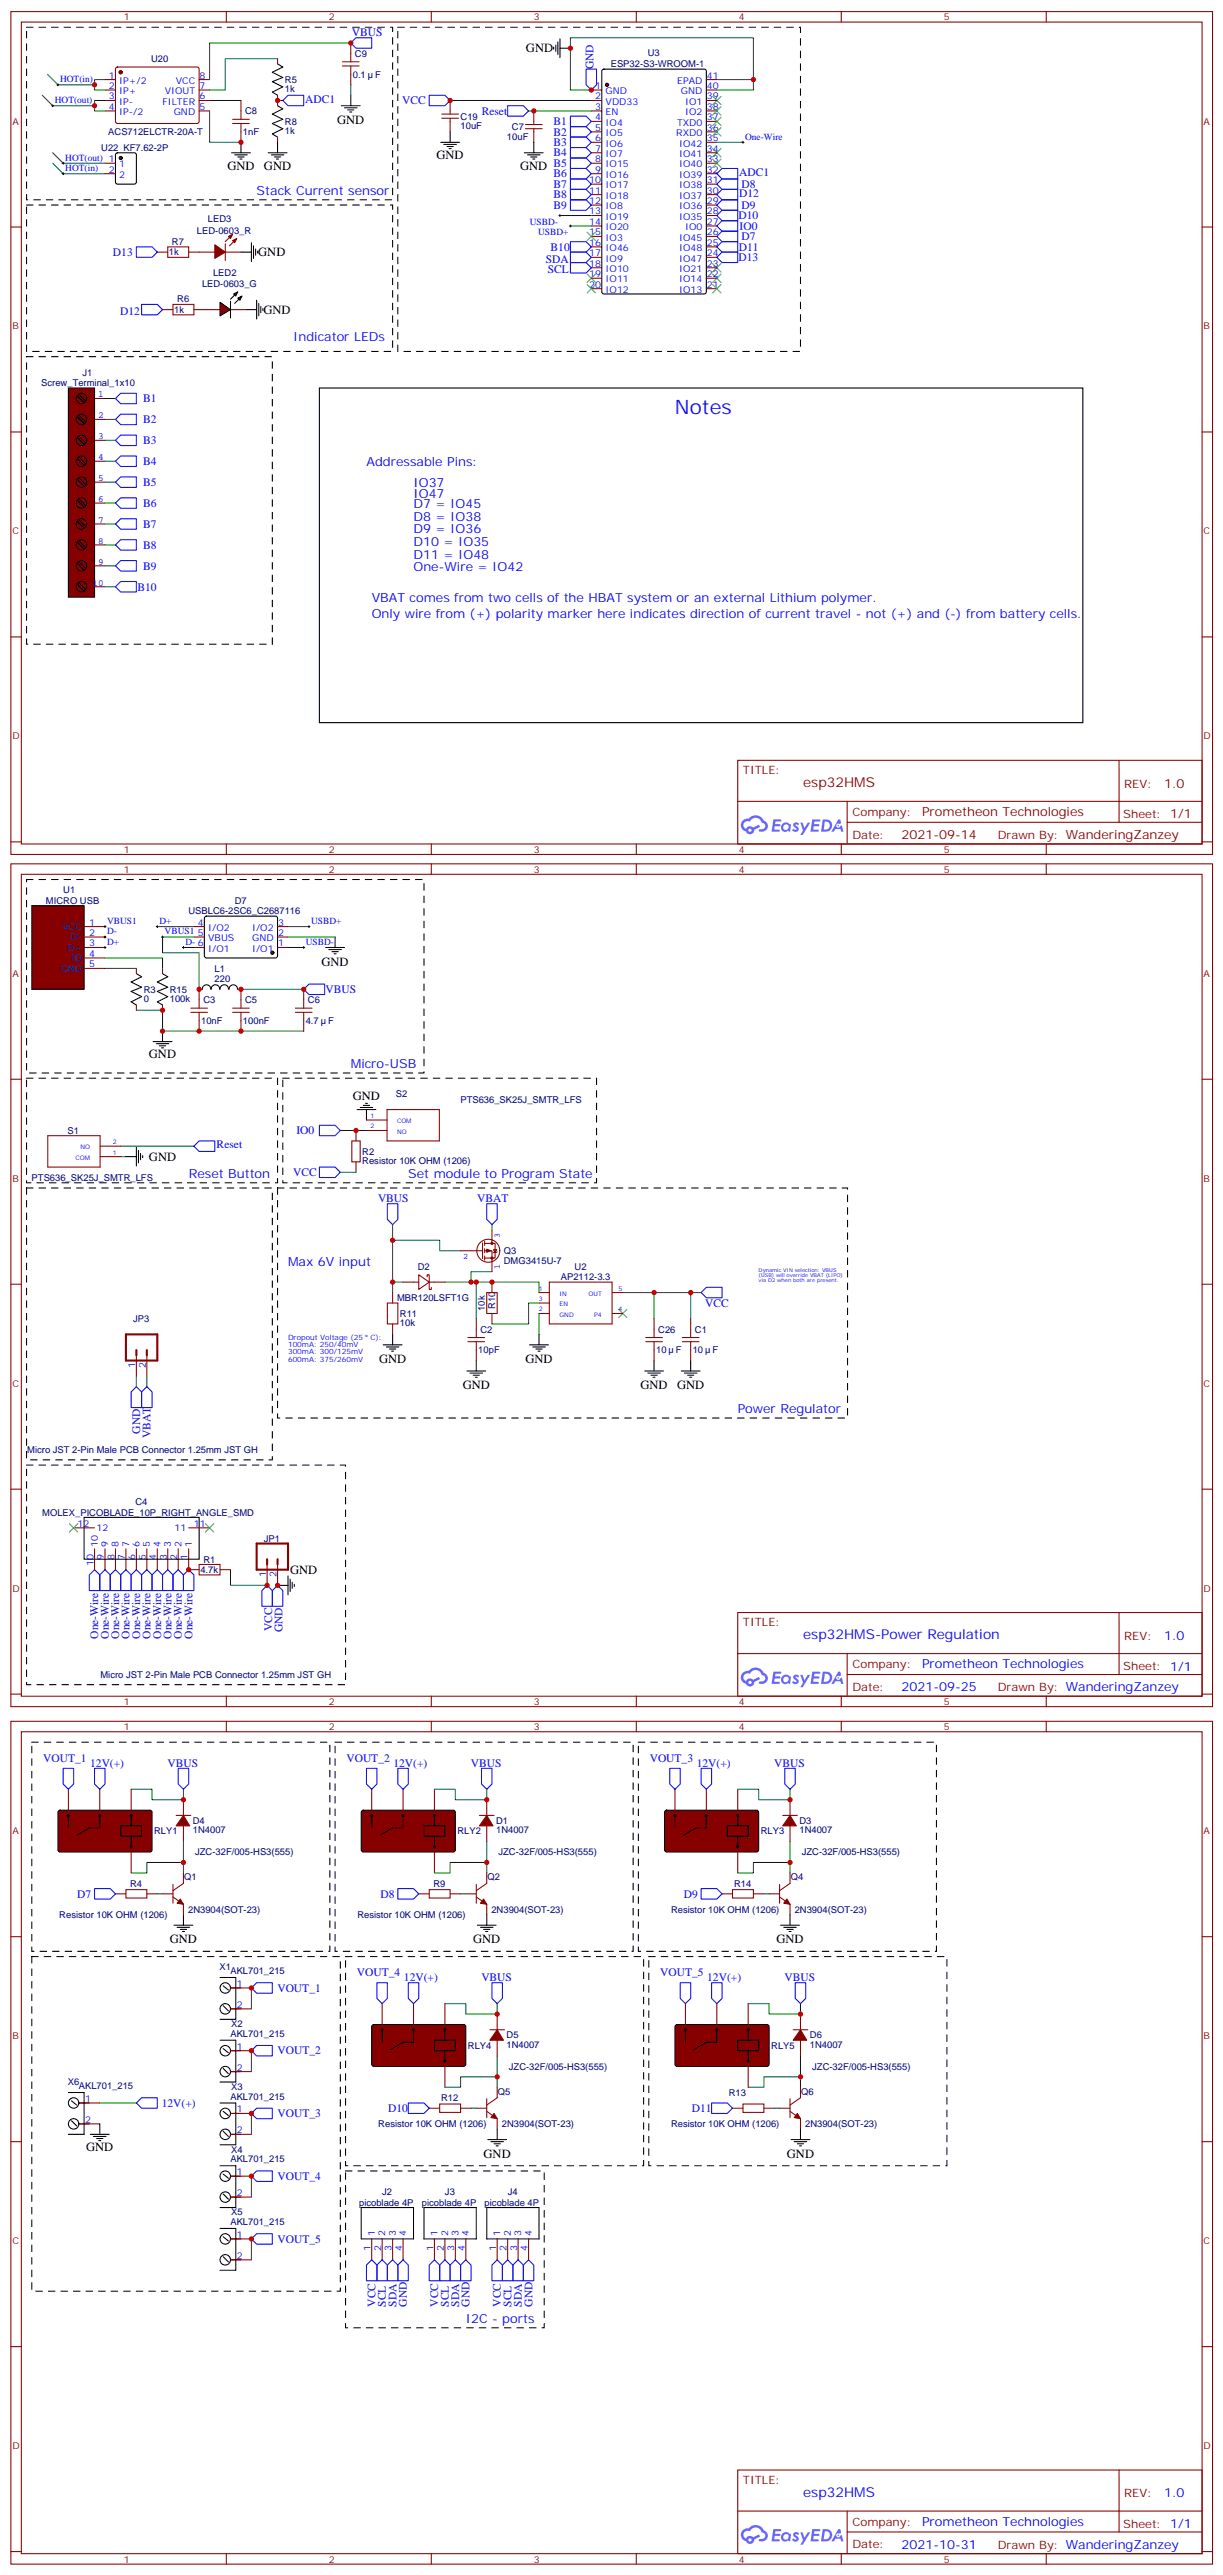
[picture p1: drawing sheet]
<svg xmlns="http://www.w3.org/2000/svg" width="413mm" height="869mm" viewBox="0 0 413 869" stroke-linecap="round" stroke-linejoin="round" font-family="sans-serif">
<defs><g id="words">
<text font-size="6.7" fill="#00f" x="227.7" y="139.7">Notes</text>
<text font-size="4.6" fill="#800" x="270.9" y="265.5">esp32HMS</text>
<g font-size="4.6" fill="#00f">
<text x="270.9" y="553">esp32HMS-Power Regulation</text>
<text x="270.9" y="842.3">esp32HMS</text>
</g>
<g font-size="4.2">
<text x="177.4" y="17.7">GND</text>
<text x="113.7" y="41.7">GND</text>
<text x="147.2" y="53.7">GND</text>
<text x="76.7" y="57.2">GND</text>
<text x="89" y="57.2">GND</text>
<text x="175.5" y="57.2">GND B5</text>
<text x="87.1" y="86.5">GND</text>
<text x="88.9" y="105.9">GND</text>
<text x="108.5" y="325.7">GND</text>
<text x="50.2" y="357">GND</text>
<text x="119" y="371.1">GND</text>
<text x="50.2" y="391.6">GND</text>
<text x="127.8" y="459.8">GND</text>
<text x="177.2" y="459.8">GND</text>
<text x="156.1" y="468.6">GND</text>
<text x="216" y="468.6">GND</text>
<text x="228.4" y="468.6">GND</text>
<text x="97.9" y="531">GND</text>
<text x="57.3" y="655.6">GND</text>
<text x="159.6" y="655.6">GND</text>
<text x="261.9" y="655.6">GND</text>
<text x="29.1" y="725.7">GND</text>
<text x="163.1" y="727.9">GND</text>
<text x="265.4" y="727.9">GND</text>
</g>
<g font-size="4.2" fill="#00f">
<text x="86.6" y="65.7">Stack Current sensor</text>
<text x="98.9" y="115">Indicator LEDs</text>
<text x="123.6" y="157.4">Addressable Pins:</text>
<text x="139.5" y="168">IO47</text>
<text x="139.5" y="164.4">IO37</text>
<text x="139.5" y="171.5">D7 = IO45</text>
<text x="139.5" y="175.7">D8 = IO38</text>
<text x="139.5" y="180">D9 = IO36</text>
<text x="139.5" y="184.2">D10 = IO35</text>
<text x="139.5" y="188.4">D11 = IO48</text>
<text x="139.5" y="192.7">One-Wire = IO42</text>
<text x="125.4" y="203.2">VBAT comes from two cells of the HBAT system or an external Lithium polymer.</text>
<text x="125.4" y="208.5">Only wire from (+) polarity marker here indicates direction of current travel - not (+) and (-) from battery cells.</text>
<text x="118.3" y="360.2">Micro-USB</text>
<text x="63.6" y="397.3">Reset Button</text>
<text x="137.7" y="397.3">Set module to Program State</text>
<text x="97.2" y="427.2">Max 6V input</text>
<text x="248.8" y="476.6">Power Regulator</text>
<text x="392.6" y="553.3">1.0</text>
<text x="311" y="562.8">Prometheon Technologies</text>
<text x="304.1" y="570.6">2021-09-25</text>
<text x="157.1" y="783.6">I2C - ports</text>
<text x="392.6" y="842.6">1.0</text>
<text x="311" y="852.1">Prometheon Technologies</text>
<text x="304.1" y="859.9">2021-10-31</text>
</g>
<g font-size="4.2" fill="#800">
<text x="392.6" y="265.8">1.0</text>
<text x="311" y="275.3">Prometheon Technologies</text>
<text x="304.1" y="283.1">2021-09-14</text>
</g>
<g font-size="3.9" fill="#00f">
<text x="118.7" y="12.3">VBUS</text>
<text x="200.2" y="23.4" transform="rotate(-90 200.2 23.4)">GND</text>
<text x="103" y="34.7">ADC1</text>
<text x="135.7" y="35.2">VCC</text>
<text x="162.5" y="38.7">Reset</text>
<text x="186.7" y="42.2">B1</text>
<text x="186.7" y="45.7">B2</text>
<text x="186.7" y="49.3">B3</text>
<text x="186.7" y="52.8">B4</text>
<text x="186.7" y="59.8">B6</text>
<text x="249.4" y="59.4">ADC1</text>
<text x="186.7" y="63.4">B7</text>
<text x="250.1" y="63.4">D8</text>
<text x="186.7" y="66.9">B8</text>
<text x="186.7" y="70.4">B9</text>
<text x="249.4" y="66.4">D12</text>
<text x="250.1" y="70.4">D9</text>
<text x="249.1" y="74">D10</text>
<text x="249.5" y="77.5">IO0</text>
<text x="250.1" y="81">D7</text>
<text x="38.1" y="86.4">D13</text>
<text x="184.2" y="88.6">SDA</text>
<text x="185.7" y="84.5">B10</text>
<text x="249.1" y="88.1">D13</text>
<text x="249.2" y="84.5">D11</text>
<text x="184.8" y="92.1">SCL</text>
<text x="40.6" y="106.2">D12</text>
<text x="48.3" y="135.8">B1</text>
<text x="48.3" y="142.8">B2</text>
<text x="48.3" y="149.8">B3</text>
<text x="48.3" y="156.9">B4</text>
<text x="48.3" y="163.9">B5</text>
<text x="48.3" y="171">B6</text>
<text x="48.3" y="178">B7</text>
<text x="48.3" y="185.1">B8</text>
<text x="48.3" y="192.2">B9</text>
<text x="46.4" y="199.2">B10</text>
<text x="109.8" y="335">VBUS</text>
<text x="100" y="382.7">IO0</text>
<text x="73.1" y="387.4">Reset</text>
<text x="98.9" y="396.8">VCC</text>
<text x="127.5" y="405.6">VBUS</text>
<text x="160.9" y="405.6">VBAT</text>
<text x="237.9" y="440.8">VCC</text>
<text x="47.3" y="483.7" transform="rotate(-90 47.3 483.7)">GND</text>
<text x="50.8" y="485.2" transform="rotate(-90 50.8 485.2)">VBAT</text>
<text x="91.8" y="550.3" transform="rotate(-90 91.8 550.3)">VCC</text>
<text x="95.3" y="550.7" transform="rotate(-90 95.3 550.7)">GND</text>
<text x="33.1" y="552.9" transform="rotate(-90 33.1 552.9)">One-Wire</text>
<text x="36.7" y="552.9" transform="rotate(-90 36.7 552.9)">One-Wire</text>
<text x="40.2" y="552.9" transform="rotate(-90 40.2 552.9)">One-Wire</text>
<text x="43.7" y="552.9" transform="rotate(-90 43.7 552.9)">One-Wire</text>
<text x="47.3" y="552.9" transform="rotate(-90 47.3 552.9)">One-Wire</text>
<text x="50.8" y="552.9" transform="rotate(-90 50.8 552.9)">One-Wire</text>
<text x="54.3" y="552.9" transform="rotate(-90 54.3 552.9)">One-Wire</text>
<text x="57.8" y="552.9" transform="rotate(-90 57.8 552.9)">One-Wire</text>
<text x="61.4" y="552.9" transform="rotate(-90 61.4 552.9)">One-Wire</text>
<text x="64.9" y="552.9" transform="rotate(-90 64.9 552.9)">One-Wire</text>
<text x="14.5" y="594.3">VOUT_1</text>
<text x="30.4" y="596.1">12V(+)</text>
<text x="56.5" y="596.1">VBUS</text>
<text x="116.9" y="594.3">VOUT_2</text>
<text x="132.7" y="596.1">12V(+)</text>
<text x="158.8" y="596.1">VBUS</text>
<text x="219.2" y="594.3">VOUT_3</text>
<text x="235" y="596.1">12V(+)</text>
<text x="261.1" y="596.1">VBUS</text>
<text x="26.1" y="640.2">D7</text>
<text x="128.4" y="640.2">D8</text>
<text x="230.7" y="640.2">D9</text>
<text x="93.6" y="672">VOUT_1</text>
<text x="120.4" y="666.7">VOUT_4</text>
<text x="136.2" y="668.4">12V(+)</text>
<text x="162.4" y="668.4">VBUS</text>
<text x="222.7" y="666.7">VOUT_5</text>
<text x="238.6" y="668.4">12V(+)</text>
<text x="264.7" y="668.4">VBUS</text>
<text x="93.6" y="693.1">VOUT_2</text>
<text x="54.6" y="710.8">12V(+)</text>
<text x="131" y="712.5">D10</text>
<text x="233.3" y="712.5">D11</text>
<text x="93.6" y="714.2">VOUT_3</text>
<text x="93.6" y="735.4">VOUT_4</text>
<text x="93.6" y="756.6">VOUT_5</text>
<text x="126.7" y="778.2" transform="rotate(-90 126.7 778.2)">VCC</text>
<text x="130.2" y="778.2" transform="rotate(-90 130.2 778.2)">SCL</text>
<text x="133.7" y="778.2" transform="rotate(-90 133.7 778.2)">SDA</text>
<text x="137.2" y="778.2" transform="rotate(-90 137.2 778.2)">GND</text>
<text x="147.8" y="778.2" transform="rotate(-90 147.8 778.2)">VCC</text>
<text x="151.3" y="778.2" transform="rotate(-90 151.3 778.2)">SCL</text>
<text x="154.9" y="778.2" transform="rotate(-90 154.9 778.2)">SDA</text>
<text x="158.4" y="778.2" transform="rotate(-90 158.4 778.2)">GND</text>
<text x="169" y="778.2" transform="rotate(-90 169 778.2)">VCC</text>
<text x="172.5" y="778.2" transform="rotate(-90 172.5 778.2)">SCL</text>
<text x="176" y="778.2" transform="rotate(-90 176 778.2)">SDA</text>
<text x="179.6" y="778.2" transform="rotate(-90 179.6 778.2)">GND</text>
</g>
<g font-size="3.9" fill="#800">
<text x="250.6" y="261.1">TITLE:</text>
<text x="379.2" y="265.8">REV:</text>
<text x="287.5" y="275.3">Company:</text>
<text x="378.9" y="275.9">Sheet: 1/1</text>
<text x="287.5" y="283">Date:</text>
<text x="336.6" y="283.1">Drawn By: WanderingZanzey</text>
<text x="250.6" y="548.6">TITLE:</text>
<text x="379.2" y="553.3">REV:</text>
<text x="287.5" y="562.8">Company:</text>
<text x="378.9" y="563.4">Sheet: 1/1</text>
<text x="287.5" y="570.5">Date:</text>
<text x="336.6" y="570.6">Drawn By: WanderingZanzey</text>
<text x="250.6" y="837.9">TITLE:</text>
<text x="379.2" y="842.6">REV:</text>
<text x="287.5" y="852.1">Company:</text>
<text x="378.9" y="852.7">Sheet: 1/1</text>
<text x="287.5" y="859.8">Date:</text>
<text x="336.6" y="859.8">Drawn By: WanderingZanzey</text>
</g>
<g font-size="3.2" fill="#800">
<text x="41.8" y="6.9">1</text>
<text x="110.9" y="6.9">2</text>
<text x="180.1" y="6.9">3</text>
<text x="249.2" y="6.9">4</text>
<text x="318.3" y="6.9">5</text>
<text x="4.2" y="42">A</text>
<text x="406" y="42">A</text>
<text x="4.2" y="111.2">B</text>
<text x="406" y="111.2">B</text>
<text x="4.2" y="180.3">C</text>
<text x="406" y="180.3">C</text>
<text x="4.2" y="249.4">D</text>
<text x="406" y="249.4">D</text>
<text x="41.8" y="287.7">1</text>
<text x="110.9" y="287.7">2</text>
<text x="180.1" y="287.7">3</text>
<text x="249.2" y="287.7">4</text>
<text x="318.3" y="287.7">5</text>
<text x="41.8" y="294.4">1</text>
<text x="110.9" y="294.4">2</text>
<text x="180.1" y="294.4">3</text>
<text x="249.2" y="294.4">4</text>
<text x="318.3" y="294.4">5</text>
<text x="4.2" y="329.5">A</text>
<text x="406" y="329.5">A</text>
<text x="4.2" y="398.7">B</text>
<text x="406" y="398.7">B</text>
<text x="4.2" y="467.8">C</text>
<text x="406" y="467.8">C</text>
<text x="4.2" y="537">D</text>
<text x="406" y="537">D</text>
<text x="41.8" y="575.2">1</text>
<text x="110.9" y="575.2">2</text>
<text x="180.1" y="575.2">3</text>
<text x="249.2" y="575.2">4</text>
<text x="318.3" y="575.2">5</text>
<text x="41.8" y="583.7">1</text>
<text x="110.9" y="583.7">2</text>
<text x="180.1" y="583.7">3</text>
<text x="249.2" y="583.7">4</text>
<text x="318.3" y="583.7">5</text>
<text x="4.2" y="618.8">A</text>
<text x="406" y="618.8">A</text>
<text x="4.2" y="688">B</text>
<text x="406" y="688">B</text>
<text x="4.2" y="757.1">C</text>
<text x="406" y="757.1">C</text>
<text x="4.2" y="826.2">D</text>
<text x="406" y="826.2">D</text>
<text x="41.8" y="864.5">1</text>
<text x="110.9" y="864.5">2</text>
<text x="180.1" y="864.5">3</text>
<text x="249.2" y="864.5">4</text>
<text x="318.3" y="864.5">5</text>
</g>
<g font-size="3.2" fill="#000080">
<text x="51" y="21">U20</text>
<text x="119.7" y="19.2">C9</text>
<text x="206" y="22.7">ESP32-S3-WROOM-1</text>
<text x="218.5" y="19.1">U3</text>
<text x="96.1" y="28">R5</text>
<text x="119" y="26.2">0.1</text>
<text x="126.6" y="26.2">F</text>
<text x="96.1" y="31.1">1k</text>
<text x="82.7" y="38.6">C8</text>
<text x="155.4" y="40.4">C19</text>
<text x="36.5" y="45.7">ACS712ELCTR-20A-T</text>
<text x="82" y="45.6">1nF</text>
<text x="96.1" y="45.3">1k</text>
<text x="96.1" y="42.1">R8</text>
<text x="155.4" y="43.4">10uF</text>
<text x="171" y="47.4">10uF</text>
<text x="172.7" y="43.9">C7</text>
<text x="34.2" y="50.9">U22 KF7.62-2P</text>
<text x="70.1" y="74.8">LED3</text>
<text x="58" y="82.6">R7</text>
<text x="66.4" y="79.1">LED-0603_R</text>
<text x="57" y="86.2">1k</text>
<text x="71.9" y="93.2">LED2</text>
<text x="68.1" y="96.8">LED-0603_G</text>
<text x="58.8" y="105.6">1k</text>
<text x="59.8" y="102">R6</text>
<text x="13.9" y="130.3">Screw_Terminal_1x10</text>
<text x="27.9" y="126.7">J1</text>
<text x="15.5" y="304.9">MICRO USB</text>
<text x="21.3" y="301.3">U1</text>
<text x="79.2" y="304.9">D7</text>
<text x="63.6" y="308.5">USBLC6-2SC6_C2687116</text>
<text x="72.4" y="328">L1</text>
<text x="48.5" y="334.9">R3</text>
<text x="57.3" y="334.9">R15</text>
<text x="72.4" y="331.2">220</text>
<text x="48.5" y="338.1">0</text>
<text x="57.3" y="338.1">100k</text>
<text x="68.6" y="338.4">C3</text>
<text x="82.7" y="338.4">C5</text>
<text x="103.9" y="338.4">C6</text>
<text x="67.9" y="345.5">10nF</text>
<text x="82" y="345.5">100nF</text>
<text x="103.1" y="345.5">4.7</text>
<text x="110.7" y="345.5">F</text>
<text x="133.5" y="370">S2</text>
<text x="155.3" y="372">PTS636_SK25J_SMTR_LFS</text>
<text x="22.8" y="382.5">S1</text>
<text x="122.2" y="389.6">R2</text>
<text x="122.2" y="392.8">Resistor 10K OHM (1206)</text>
<text x="10.7" y="398.3">PTS636_SK25J_SMTR_LFS</text>
<text x="170" y="423.1">Q3</text>
<text x="140.9" y="428.4">D2</text>
<text x="170" y="426.3">DMG3415U-7</text>
<text x="189.2" y="431.9">AP2112-3.3</text>
<text x="193.8" y="428.3">U2</text>
<text x="133.9" y="439">MBR120LSFT1G</text>
<text x="163.5" y="442.3" transform="rotate(-90 163.5 442.3)">10k</text>
<text x="167.1" y="441.7" transform="rotate(-90 167.1 441.7)">R10</text>
<text x="44.9" y="445.9">JP3</text>
<text x="134.9" y="447.4">10k</text>
<text x="134.9" y="444.3">R11</text>
<text x="162.1" y="449.5">C2</text>
<text x="222" y="449.5">C26</text>
<text x="234.4" y="449.5">C1</text>
<text x="161.3" y="456.6">10pF</text>
<text x="221.3" y="456.6">10</text>
<text x="228" y="456.6">F</text>
<text x="233.7" y="456.6">10</text>
<text x="240.4" y="456.6">F</text>
<text x="9.2" y="490.1">Micro JST 2-Pin Male PCB Connector 1.25mm JST GH</text>
<text x="45.7" y="507.8">C4</text>
<text x="14.2" y="511.3">MOLEX_PICOBLADE_10P_RIGHT_ANGLE_SMD</text>
<text x="89" y="520.1">JP1</text>
<text x="68.6" y="527.1">R1</text>
<text x="67.6" y="530.7">4.7k</text>
<text x="33.9" y="566">Micro JST 2-Pin Male PCB Connector 1.25mm JST GH</text>
<text x="65.1" y="615.4">D4</text>
<text x="167.4" y="615.4">D1</text>
<text x="269.7" y="615.4">D3</text>
<text x="52" y="618.9">RLY1</text>
<text x="65.1" y="618.5">1N4007</text>
<text x="154.3" y="618.9">RLY2</text>
<text x="167.4" y="618.5">1N4007</text>
<text x="256.6" y="618.9">RLY3</text>
<text x="269.7" y="618.5">1N4007</text>
<text x="65.8" y="625.9">JZC-32F/005-HS3(555)</text>
<text x="168.1" y="625.9">JZC-32F/005-HS3(555)</text>
<text x="270.5" y="625.9">JZC-32F/005-HS3(555)</text>
<text x="62.1" y="634.4">Q1</text>
<text x="164.5" y="634.4">Q2</text>
<text x="266.8" y="634.4">Q4</text>
<text x="43.9" y="636.6">R4</text>
<text x="146.2" y="636.6">R9</text>
<text x="247.6" y="636.6">R14</text>
<text x="20" y="647.2">Resistor 10K OHM (1206)</text>
<text x="63.5" y="645.4">2N3904(SOT-23)</text>
<text x="120.6" y="647.2">Resistor 10K OHM (1206)</text>
<text x="165.8" y="645.4">2N3904(SOT-23)</text>
<text x="226.4" y="645.4">Resistor 10K OHM (1206)</text>
<text x="268.1" y="645.4">2N3904(SOT-23)</text>
<text x="74" y="664.7">X1</text>
<text x="77.7" y="666">AKL701_215</text>
<text x="78" y="683.9">X2</text>
<text x="77.7" y="687.1">AKL701_215</text>
<text x="170.9" y="687.7">D5</text>
<text x="273.2" y="687.7">D6</text>
<text x="157.8" y="691.2">RLY4</text>
<text x="170.9" y="690.8">1N4007</text>
<text x="260.1" y="691.2">RLY5</text>
<text x="273.2" y="690.8">1N4007</text>
<text x="171.7" y="698.3">JZC-32F/005-HS3(555)</text>
<text x="274" y="698.3">JZC-32F/005-HS3(555)</text>
<text x="22.9" y="703.5">X6</text>
<text x="26.6" y="704.8">AKL701_215</text>
<text x="78" y="705.1">X3</text>
<text x="168" y="706.7">Q5</text>
<text x="245.8" y="707.1">R13</text>
<text x="270.3" y="706.7">Q6</text>
<text x="77.7" y="708.3">AKL701_215</text>
<text x="148.8" y="708.9">R12</text>
<text x="127.6" y="717.7">Resistor 10K OHM (1206)</text>
<text x="169.3" y="717.7">2N3904(SOT-23)</text>
<text x="226.4" y="717.7">Resistor 10K OHM (1206)</text>
<text x="271.6" y="717.7">2N3904(SOT-23)</text>
<text x="77.7" y="729.5">AKL701_215</text>
<text x="78" y="726.3">X4</text>
<text x="128.9" y="740.6">J2</text>
<text x="150.1" y="740.6">J3</text>
<text x="171.3" y="740.6">J4</text>
<text x="78" y="747.4">X5</text>
<text x="121.2" y="744.1">picoblade 4P</text>
<text x="142.3" y="744.1">picoblade 4P</text>
<text x="163.5" y="744.1">picoblade 4P</text>
<text x="77.7" y="750.6">AKL701_215</text>
</g>
<g font-size="3.2" fill="#00f">
<text x="20.2" y="27.7">HOT(in)</text>
<text x="36.8" y="26.5">1</text>
<text x="40.3" y="28.3">IP+/2</text>
<text x="59.3" y="28.3">VCC</text>
<text x="67.3" y="26.5">8</text>
<text x="228.4" y="28.3">EPAD</text>
<text x="238.4" y="26.5">41</text>
<text x="18.5" y="34.8">HOT(out)</text>
<text x="36.8" y="30">2</text>
<text x="36.8" y="33.5">3</text>
<text x="40.3" y="31.8">IP+</text>
<text x="40.3" y="35.3">IP-</text>
<text x="54.8" y="35.3">FILTER</text>
<text x="55.6" y="31.8">VIOUT</text>
<text x="67.3" y="33.5">6</text>
<text x="67.3" y="30">7</text>
<text x="200.8" y="30">1</text>
<text x="200.8" y="33.5">2</text>
<text x="204.3" y="31.8">GND</text>
<text x="204.3" y="35.3">VDD33</text>
<text x="229.7" y="31.8">GND</text>
<text x="231.1" y="35.3">IO1</text>
<text x="238.4" y="30">40</text>
<text x="238.4" y="33.5">39</text>
<text x="36.8" y="37.1">4</text>
<text x="40.3" y="38.8">IP-/2</text>
<text x="58.6" y="38.8">GND</text>
<text x="67.3" y="37.1">5</text>
<text x="200.8" y="37.1">3</text>
<text x="200.8" y="40.6">4</text>
<text x="204.3" y="38.8">EN</text>
<text x="231.1" y="38.8">IO2</text>
<text x="238.4" y="40.6">37</text>
<text x="238.4" y="37.1">38</text>
<text x="200.8" y="44.1">5</text>
<text x="200.8" y="47.7">6</text>
<text x="204.3" y="42.4">IO4</text>
<text x="204.3" y="45.9">IO5</text>
<text x="228.1" y="45.9">RXD0</text>
<text x="228.4" y="42.4">TXD0</text>
<text x="238.4" y="47.7">35</text>
<text x="238.4" y="44.1">36</text>
<text x="251.3" y="47.1">One-Wire</text>
<text x="200.8" y="51.2">7</text>
<text x="204.3" y="49.4">IO6</text>
<text x="204.3" y="53">IO7</text>
<text x="229.1" y="53">IO41</text>
<text x="229.1" y="49.4">IO42</text>
<text x="238.4" y="51.2">34</text>
<text x="22" y="54.2">HOT(out) 1</text>
<text x="22" y="57.7">HOT(in)</text>
<text x="36.8" y="58.2">2</text>
<text x="40.3" y="56.5">1</text>
<text x="200.8" y="54.7">8</text>
<text x="200.8" y="58.2">9</text>
<text x="204.3" y="56.5">IO15</text>
<text x="229.1" y="56.5">IO40</text>
<text x="238.4" y="58.2">32</text>
<text x="238.4" y="54.7">33</text>
<text x="40.3" y="60">2</text>
<text x="198.8" y="61.8">10</text>
<text x="198.8" y="65.3">11</text>
<text x="204.3" y="60">IO16</text>
<text x="204.3" y="63.5">IO17</text>
<text x="229.1" y="63.5">IO38</text>
<text x="229.1" y="60">IO39</text>
<text x="238.4" y="65.3">30</text>
<text x="238.4" y="61.8">31</text>
<text x="198.8" y="68.8">12</text>
<text x="204.3" y="67.1">IO18</text>
<text x="204.3" y="70.6">IO8</text>
<text x="229.1" y="70.6">IO36</text>
<text x="229.1" y="67.1">IO37</text>
<text x="238.4" y="68.8">29</text>
<text x="178.7" y="75.8">USBD-</text>
<text x="198.8" y="72.4">13</text>
<text x="198.8" y="75.9">14</text>
<text x="204.3" y="74.1">IO19</text>
<text x="204.3" y="77.6">IO20</text>
<text x="229.1" y="74.1">IO35</text>
<text x="231.1" y="77.6">IO0</text>
<text x="238.4" y="75.9">27</text>
<text x="238.4" y="72.4">28</text>
<text x="181.5" y="79.3">USBD+</text>
<text x="198.8" y="82.9">16</text>
<text x="198.8" y="79.4">15</text>
<text x="204.3" y="81.2">IO3</text>
<text x="229.1" y="81.2">IO45</text>
<text x="238.4" y="82.9">25</text>
<text x="238.4" y="79.4">26</text>
<text x="198.8" y="86.5">17</text>
<text x="198.8" y="90">18</text>
<text x="204.3" y="84.7">IO46</text>
<text x="204.3" y="88.2">IO9</text>
<text x="229.1" y="88.2">IO47</text>
<text x="229.1" y="84.7">IO48</text>
<text x="238.4" y="90">23</text>
<text x="238.4" y="86.5">24</text>
<text x="198.8" y="93.5">19</text>
<text x="204.3" y="91.8">IO10</text>
<text x="204.3" y="95.3">IO11</text>
<text x="229.1" y="95.3">IO14</text>
<text x="229.1" y="91.8">IO21</text>
<text x="238.4" y="93.5">22</text>
<text x="198.8" y="97">20</text>
<text x="204.3" y="98.8">IO12</text>
<text x="229.1" y="98.8">IO13</text>
<text x="238.4" y="97">21</text>
<text x="33.2" y="134.1">1</text>
<text x="33.2" y="141.1">2</text>
<text x="33.2" y="148.2">3</text>
<text x="33.2" y="155.3">4</text>
<text x="33.2" y="162.3">5</text>
<text x="33.2" y="169.4">6</text>
<text x="33.2" y="176.4">7</text>
<text x="33.2" y="183.5">8</text>
<text x="33.2" y="190.5">9</text>
<text x="31.3" y="197.6">10</text>
<text x="36.1" y="311.7">VBUS1</text>
<text x="53.8" y="311.7">D+</text>
<text x="104.9" y="311.7">USBD+</text>
<text x="21.1" y="313.7">VCC</text>
<text x="23.8" y="317.2">D-</text>
<text x="30.1" y="312.2">1</text>
<text x="30.1" y="315.8">2</text>
<text x="36.1" y="315.2">D-</text>
<text x="55.5" y="315.2">VBUS1</text>
<text x="66.7" y="312.2">4</text>
<text x="66.7" y="315.8">5</text>
<text x="70.2" y="314">I/O2</text>
<text x="70.2" y="317.5">VBUS</text>
<text x="85" y="314">I/O2</text>
<text x="85" y="317.5">GND</text>
<text x="93.8" y="315.8">2</text>
<text x="93.8" y="312.2">3</text>
<text x="22.6" y="320.7">D+</text>
<text x="30.1" y="319.3">3</text>
<text x="30.1" y="322.8">4</text>
<text x="36.1" y="318.8">D+</text>
<text x="62.6" y="318.8">D- 6</text>
<text x="70.2" y="321.1">I/O1</text>
<text x="85" y="321.1">I/O1</text>
<text x="93.8" y="319.3">1</text>
<text x="103.2" y="318.8">USBD-</text>
<text x="20.4" y="327.8">GND</text>
<text x="23.9" y="324.2">ID</text>
<text x="30.1" y="326.4">5</text>
<text x="45.6" y="461.4" transform="rotate(-90 45.6 461.4)">1</text>
<text x="49.2" y="461.4" transform="rotate(-90 49.2 461.4)">2</text>
<text x="26.1" y="515.1">12</text>
<text x="65.4" y="515.1">11</text>
<text x="32.6" y="516.5">12</text>
<text x="32.9" y="521.8" transform="rotate(-90 32.9 521.8)">10</text>
<text x="36.5" y="521.8" transform="rotate(-90 36.5 521.8)">9</text>
<text x="40" y="521.8" transform="rotate(-90 40 521.8)">8</text>
<text x="43.5" y="521.8" transform="rotate(-90 43.5 521.8)">7</text>
<text x="47.1" y="521.8" transform="rotate(-90 47.1 521.8)">6</text>
<text x="50.6" y="521.8" transform="rotate(-90 50.6 521.8)">5</text>
<text x="54.1" y="521.8" transform="rotate(-90 54.1 521.8)">4</text>
<text x="57.6" y="521.8" transform="rotate(-90 57.6 521.8)">3</text>
<text x="58.9" y="516.5">11</text>
<text x="61.2" y="521.8" transform="rotate(-90 61.2 521.8)">2</text>
<text x="64.7" y="521.8" transform="rotate(-90 64.7 521.8)">1</text>
<text x="35.1" y="526.3" transform="rotate(-90 35.1 526.3)">9</text>
<text x="38.6" y="526.3" transform="rotate(-90 38.6 526.3)">8</text>
<text x="42.1" y="526.3" transform="rotate(-90 42.1 526.3)">7</text>
<text x="45.6" y="526.3" transform="rotate(-90 45.6 526.3)">6</text>
<text x="49.2" y="526.3" transform="rotate(-90 49.2 526.3)">5</text>
<text x="52.7" y="526.3" transform="rotate(-90 52.7 526.3)">4</text>
<text x="56.2" y="526.3" transform="rotate(-90 56.2 526.3)">3</text>
<text x="59.8" y="526.3" transform="rotate(-90 59.8 526.3)">2</text>
<text x="63.3" y="526.3" transform="rotate(-90 63.3 526.3)">1</text>
<text x="31.5" y="528.3" transform="rotate(-90 31.5 528.3)">10</text>
<text x="89.7" y="531.9" transform="rotate(-90 89.7 531.9)">1</text>
<text x="93.3" y="531.9" transform="rotate(-90 93.3 531.9)">2</text>
<text x="79.9" y="670.3">1</text>
<text x="79.9" y="677.4">2</text>
<text x="79.9" y="691.5">1</text>
<text x="79.9" y="698.5">2</text>
<text x="28.7" y="709.1">1</text>
<text x="79.9" y="712.6">1</text>
<text x="28.7" y="716.2">2</text>
<text x="79.9" y="719.7">2</text>
<text x="79.9" y="733.8">1</text>
<text x="79.9" y="740.9">2</text>
<text x="79.9" y="755">1</text>
<text x="126.4" y="754.3" transform="rotate(-90 126.4 754.3)">1</text>
<text x="130" y="754.3" transform="rotate(-90 130 754.3)">2</text>
<text x="133.5" y="754.3" transform="rotate(-90 133.5 754.3)">3</text>
<text x="137" y="754.3" transform="rotate(-90 137 754.3)">4</text>
<text x="147.6" y="754.3" transform="rotate(-90 147.6 754.3)">1</text>
<text x="151.1" y="754.3" transform="rotate(-90 151.1 754.3)">2</text>
<text x="154.7" y="754.3" transform="rotate(-90 154.7 754.3)">3</text>
<text x="158.2" y="754.3" transform="rotate(-90 158.2 754.3)">4</text>
<text x="168.8" y="754.3" transform="rotate(-90 168.8 754.3)">1</text>
<text x="172.3" y="754.3" transform="rotate(-90 172.3 754.3)">2</text>
<text x="175.8" y="754.3" transform="rotate(-90 175.8 754.3)">3</text>
<text x="179.4" y="754.3" transform="rotate(-90 179.4 754.3)">4</text>
<text x="125" y="759.5" transform="rotate(-90 125 759.5)">1</text>
<text x="128.6" y="759.5" transform="rotate(-90 128.6 759.5)">2</text>
<text x="132.1" y="759.5" transform="rotate(-90 132.1 759.5)">3</text>
<text x="135.6" y="759.5" transform="rotate(-90 135.6 759.5)">4</text>
<text x="146.2" y="759.5" transform="rotate(-90 146.2 759.5)">1</text>
<text x="149.7" y="759.5" transform="rotate(-90 149.7 759.5)">2</text>
<text x="153.2" y="759.5" transform="rotate(-90 153.2 759.5)">3</text>
<text x="156.8" y="759.5" transform="rotate(-90 156.8 759.5)">4</text>
<text x="167.4" y="759.5" transform="rotate(-90 167.4 759.5)">1</text>
<text x="170.9" y="759.5" transform="rotate(-90 170.9 759.5)">2</text>
<text x="174.4" y="759.5" transform="rotate(-90 174.4 759.5)">3</text>
<text x="177.9" y="759.5" transform="rotate(-90 177.9 759.5)">4</text>
<text x="79.9" y="762">2</text>
</g>
<g font-size="2.8" fill="#00f">
<text x="168.6" y="417.5" transform="rotate(-90 168.6 417.5)">3</text>
<text x="156.3" y="424.6">2</text>
<text x="168.6" y="428.1" transform="rotate(-90 168.6 428.1)">1</text>
</g>
<g font-size="2.5" fill="#00f">
<text x="97.2" y="451.9">Dropout Voltage (25</text>
<text x="97.2" y="454.4">100mA: 250/40mV</text>
<text x="125" y="451.9">C):</text>
<text x="97.2" y="456.9">300mA: 300/125mV</text>
<text x="97.2" y="459.4">600mA: 375/260mV</text>
</g>
<g font-size="2.1" fill="#00f">
<text x="124.9" y="377.2">1</text>
<text x="124.9" y="380.7">2</text>
<text x="133.9" y="378.9">COM</text>
<text x="133.9" y="382.4">NO</text>
<text x="27.2" y="387.7">NO</text>
<text x="38" y="389.5">1</text>
<text x="38" y="386">2</text>
<text x="25.5" y="391.2">COM</text>
<text x="181.8" y="435.4">1</text>
<text x="188.7" y="437.1">IN</text>
<text x="198.5" y="437.1">OUT</text>
<text x="208.6" y="435.4">5</text>
<text x="181.8" y="438.9">3</text>
<text x="181.8" y="442.4">2</text>
<text x="188.7" y="440.6">EN</text>
<text x="208.6" y="442.4">4</text>
<text x="188.7" y="444.2">GND</text>
<text x="200.4" y="444.2">P4</text>
</g>
<g font-size="1.8" fill="#00f">
<text x="255.9" y="429">Dynamic VIN selection: VBUS</text>
<text x="255.9" y="430.8">(USB) will override VBAT (LIPO)</text>
<text x="255.9" y="432.5">via D2 when both are present.</text>
</g>
</g></defs>
<g fill="none" stroke="#870000" stroke-width=".35">
<path d="M3.7 3.9h405.3v284.4h-405.3zM7.2 7.4h398.3v277.3h-398.3zM76.3 3.9v3.5M145.5 3.9v3.5M214.6 3.9v3.5M283.8 3.9v3.5M352.9 3.9v3.5M3.7 76.6h3.5M405.5 76.6h3.5M3.7 145.7h3.5M405.5 145.7h3.5M3.7 214.9h3.5"/>
<path d="M405.5 214.9h3.5M248.8 256.5h156.7v28.2h-156.7zM377.5 256.5v20.9M248.9 270.4h156.5M285.8 277.4h119.6M285.8 270.4v14.1M3.7 284h3.5M76.3 284.7v3.6M145.5 284.7v3.6M214.6 284.7v3.6M283.8 284.7v3.6M352.9 284.7v3.6"/>
<path d="M405.5 284h3.5"/>
</g>
<g fill="#5487ff">
<path d="M267.8 277.7a1.22 1.22 0 0 1 1.8 .2l-.4 .6a.47 .47 0 0 0-.4-.4 .47 .47 0 0 0-.5 .2l.2 .2a1.14 1.14 0 0 1 .8 1.8 1.14 1.14 0 0 1-2 0l-.2-.2 .5-.6 .7 .5a.29 .29 0 0 0 .4-.3 .29 .29 0 0 0-.3-.3 1.04 1.04 0 0 1-.6-1.7z"/>
<path d="M260.8 276.4l2.7 .2-.1 .5-1.8 .1-.2 .8h1.6l.3 .4-.4 .4h-1.6l-.1 1.1h1.7l.2 .3-.2 .3-2.7 .1z"/>
<path d="M274 276.4l2.7 .2-.2 .5-1.8 .1-.1 .8h1.5l.3 .4-.3 .4h-1.6l-.2 1.1h1.7l.2 .3-.2 .3-2.6 .1z"/>
<path d="M282.7 276.4h.7l.4 1.3-.6 .3a.69 .69 0 0 0-1.1 .3 .69 .69 0 0 0 .5 .9 .69 .69 0 0 0 .9-.6l.4-.2 .6 2.2h-.8l-.2-.9h-1.7l-.5 .9h-.9z"/>
<path d="M270 277.5h.7l.7 1.8 1.1-1.8h.8l-2.5 4.2h-.9l1-1.5z"/>
<path d="M277.5 276.4l-.6 4.2h1.4a2.11 2.11 0 0 0 2.4-2.1 2.11 2.11 0 0 0-2.5-2.1zM278.2 277.2a1.43 1.43 0 0 1 1.7 1.6 1.43 1.43 0 0 1-2 1.1z"/>
<path d="M263.8 278.1a1.54 1.54 0 0 0 0 2.1 1.54 1.54 0 0 0 2.1 .1l.6 .3 .3-2.3-.6-.3a1.5 1.5 0 0 0-2.4 .1zM264.1 279.1a.95 .95 0 0 1 1.9 0 .95 .95 0 0 1-1.9 0z"/>
<path d="M250.6 276.8a2.18 2.18 0 0 0 1 3.7 1.44 1.44 0 0 0 1.7 .9 1.44 1.44 0 0 0 1.1-1.4l2-1-.4-.8-1.9 1a1.47 1.47 0 0 0-2.5 .4 1.39 1.39 0 0 1-.6-1.9 1.39 1.39 0 0 1 2-.5 2.12 2.12 0 0 1 2.1-1.3 2.12 2.12 0 0 1 1.9 1.7 1.14 1.14 0 0 1 1.1 1.4 1.14 1.14 0 0 1-1.6 .7 .43 .43 0 0 0-.6 .4 .43 .43 0 0 0 .4 .5 1.98 1.98 0 0 0 2.6-1.2 1.98 1.98 0 0 0-1.3-2.6 3.1 3.1 0 0 0-5.2-.6l-.9 .1zM252.4 280.1a.55 .55 0 0 1 1.1 0 .55 .55 0 0 1-1.1 0z"/>
<circle cx="282.8" cy="278.5" r=".26"/>
</g>
<g fill="none" stroke="#000" stroke-width=".35">
<path d="M81.3 85.1h3.5M84.8 81.9v6.3M85.5 82.9v4.3M86.2 84v2.1M86.9 84.7v.7M83 104.5h3.6M86.6 101.3v6.3M87.3 102.3v4.3M88 103.4v2.1M88.7 104.1v.7M58.7 649.5h6.4M59.8 650.2h4.2"/>
<path d="M60.8 650.9h2.1M61.5 651.6h.7M61.9 646v3.5"/>
</g>
<path d="M46 83.3h5.3l1.8 1.8-1.8 1.7h-5.3zM47.8 102.7h5.3l1.7 1.8-1.7 1.7h-5.3zM31.9 637.2h5.3l1.7 1.7-1.7 1.8h-5.3z" fill="none" stroke="#00f" stroke-width=".35"/>
<path d="M9 69.2h123.4v49.4h-123.4zM10.7 587.8h100.6v70.5h-100.6z" fill="none" stroke="#000" stroke-width=".35" stroke-dasharray="2.1 2.1"/>
<path d="M53.1 638.9h1.7" fill="none" stroke="#008700" stroke-width=".35"/>
<path d="M67.2 85.1h5.3M76 85.1h5.3M68.9 104.5h5.3M77.8 104.5h5.2M59.4 612.5h4.9M61.9 607.2v5.3M61.9 616v5.3M54.8 638.9h3.5M58.3 640l3.6 2.4v3.6M58.3 635.7v6.4M61.9 631.9v3.5l-3.6 2.5" fill="none" stroke="#870000" stroke-width=".35"/>
<g fill="#870000" stroke="#870000" stroke-width=".35">
<path d="M60.8 640.7l1.1 1.7-2.1-.3z"/>
<path d="M61.9 612.5l2.1 3.5h-4.6z"/>
<path d="M72.5 82.6l3.5 2.5-3.5 2.1z"/>
<path d="M76 82.2v5.7z"/>
<path d="M77.4 80.1l-1.4 1.4z"/>
<path d="M77.4 82.9l1.4-1.4z"/>
<path d="M77 79.8l1.5-.7-.7 1.4z"/>
<path d="M78.5 81.2l1.4-.7-.7 1.4z"/>
</g>
<g fill="#870000" stroke="#000" stroke-width=".35">
<path d="M80.2 100.6l1.4-.7-.7 1.4z"/>
<path d="M78.8 99.2l1.4-.7-.7 1.4z"/>
<path d="M80.6 100.9l-1.4 1.4z"/>
<path d="M77.8 100.9l1.4-1.4z"/>
<path d="M77.8 101.6v5.7z"/>
<path d="M74.2 102l3.6 2.5-3.6 2.1z"/>
</g>
<path d="M115.1 35.7h6.4M116.2 36.4h4.2M117.3 37.1h2.1M118 37.8h.7M118.3 32.1v3.6M78.1 51.5h6.4M79.2 52.2h4.2M80.2 53h2.1M80.9 53.7h.7M81.3 48v3.5" fill="none" stroke="#000" stroke-width=".35"/>
<path d="M70.7 37.4v10.6h10.6M70.7 33.9h10.6" fill="none" stroke="#008700" stroke-width=".35"/>
<path d="M9 9.2h123.4v58.2h-123.4zM9 120.3h82.9v97h-82.9z" fill="none" stroke="#000" stroke-width=".35" stroke-dasharray="2.1 2.1"/>
<circle cx="40.7" cy="24.4" r=".53" fill="#870000" stroke="#870000" stroke-width=".35"/>
<path d="M35.4 26.8h3.5M35.4 30.4h3.5M35.4 33.9h3.5M35.4 37.4h3.5M39.2 22.8l.5-.2 27 .1 .5 .6-.1 17.9-.6 .5-27.1-.1-.5-.6v-17.7zM67.2 26.8h3.5M67.2 30.4h3.5M67.2 33.9h3.5M67.2 37.4h3.5" fill="none" stroke="#870000" stroke-width=".35"/>
<path d="M40.7 132.7h5.3v3.5h-5.3l-1.8-1.8zM40.7 139.7h5.3v3.6h-5.3l-1.8-1.8zM40.7 146.8h5.3v3.5h-5.3l-1.8-1.7zM40.7 153.8h5.3v3.6h-5.3l-1.8-1.8zM40.7 160.9h5.3v3.5h-5.3l-1.8-1.7zM40.7 168h5.3v3.5h-5.3l-1.8-1.8zM40.7 175h5.3v3.5h-5.3l-1.8-1.7zM38.9 190.9l1.8-1.8h5.3v3.6h-5.3zM38.9 197.9l1.8-1.7h5.3v3.5h-5.3zM40.7 182.1h5.3v3.5h-5.3l-1.8-1.8z" fill="none" stroke="#00f" stroke-width=".35"/>
<path d="M23.1 130.9h8.8v70.6h-8.8z" fill="#870000" stroke="#000" stroke-width=".35"/>
<path d="M31.9 134.4h3.5M31.9 141.5h3.5M31.9 148.6h3.5M31.9 155.6h3.5M31.9 162.7h3.5M31.9 169.7h3.5M31.9 176.8h3.5M31.9 183.8h3.5M31.9 190.9h3.5M31.9 197.9h3.5" fill="none" stroke="#870000" stroke-width=".35"/>
<g fill="none" stroke="#000" stroke-width=".35">
<path d="M39.2 51.7l.5-.2h5.6l.6 .5 .1 9.4-.5 .7h-5.8l-.7-.4-.1-9.5zM26.1 133.6l2.3 2.3M26.6 133l2.3 2.3M29.2 134.4a1.76 1.76 0 0 0-2.6-1.5 1.76 1.76 0 0 0-.1 3 1.76 1.76 0 0 0 2.7-1.3M26.1 154.7l2.3 2.3M26.1 140.6l2.3 2.3M26.1 147.7l2.3 2.3M26.6 147.1l2.3 2.3M26.6 154.2l2.3 2.3M26.6 140.1l2.3 2.3M29.2 155.6a1.76 1.76 0 0 0-2.6-1.5 1.76 1.76 0 0 0-.1 3 1.76 1.76 0 0 0 2.7-1.3M29.2 148.6a1.76 1.76 0 0 0-2.6-1.6 1.76 1.76 0 0 0-.1 3 1.76 1.76 0 0 0 2.7-1.3"/>
<path d="M29.2 141.5a1.76 1.76 0 0 0-2.6-1.6 1.76 1.76 0 0 0-.1 3.1 1.76 1.76 0 0 0 2.7-1.3M26.1 168.8l2.3 2.3M26.1 175.9l2.3 2.3M26.1 161.8l2.3 2.3M26.6 175.4l2.3 2.3M26.6 161.3l2.3 2.2M26.6 168.3l2.3 2.3M29.2 176.8a1.76 1.76 0 0 0-2.6-1.6 1.76 1.76 0 0 0-.1 3 1.76 1.76 0 0 0 2.7-1.3M29.2 169.7a1.76 1.76 0 0 0-2.6-1.5 1.76 1.76 0 0 0-.1 3 1.76 1.76 0 0 0 2.7-1.3M29.2 162.7a1.76 1.76 0 0 0-2.6-1.6 1.76 1.76 0 0 0-.1 3 1.76 1.76 0 0 0 2.7-1.3M26.1 197.1l2.3 2.3M26.1 183l2.3 2.2"/>
<path d="M26.1 190l2.3 2.3M26.6 189.5l2.3 2.3M26.6 196.5l2.3 2.3M26.6 182.4l2.3 2.3M29.2 197.9a1.76 1.76 0 0 0-2.6-1.5 1.76 1.76 0 0 0-.1 3 1.76 1.76 0 0 0 2.7-1.3M29.2 190.9a1.76 1.76 0 0 0-2.6-1.6 1.76 1.76 0 0 0-.1 3.1 1.76 1.76 0 0 0 2.7-1.4M29.2 183.8a1.76 1.76 0 0 0-2.6-1.5 1.76 1.76 0 0 0-.1 3 1.76 1.76 0 0 0 2.7-1.3"/>
</g>
<circle cx="40.7" cy="53.3" r=".53" fill="#870000" stroke="#000" stroke-width=".35"/>
<g fill="none" stroke="#870000" stroke-width=".35">
<path d="M35.4 55.1h3.5M35.4 58.6h3.5M3.7 291.4h405.3v284.4h-405.3zM7.2 295h398.3v277.2h-398.3zM76.3 291.4v3.6M145.5 291.4v3.6M214.6 291.4v3.6M283.8 291.4v3.6M352.9 291.4v3.6M3.7 364.1h3.5M405.5 364.1h3.5M3.7 433.2h3.5"/>
<path d="M405.5 433.2h3.5M3.7 502.4h3.5M405.5 502.4h3.5M248.8 544h156.7v28.2h-156.7zM248.9 557.9h156.5M285.8 557.9v14.1M377.5 544v20.9M3.7 571.5h3.5M76.3 572.2v3.6M145.5 572.2v3.6M214.6 572.2v3.6M283.8 572.2v3.6"/>
<path d="M285.8 564.9h119.6M352.9 572.2v3.6M405.5 571.5h3.5"/>
</g>
<path d="M35.4 134.4h3.5M35.4 141.5h3.5M35.4 148.6h3.5M35.4 155.6h3.5M35.4 162.7h3.5M35.4 169.7h3.5M35.4 176.8h3.5M35.4 183.8h3.5M35.4 190.9h3.5M35.4 197.9h3.5" fill="none" stroke="#008700" stroke-width=".35"/>
<path d="M118.3 14.5l1.8-1.8h5.3v3.6h-5.3z" fill="none" stroke="#00f" stroke-width=".35"/>
<g fill="#5487ff">
<path d="M267.8 565.2a1.22 1.22 0 0 1 1.8 .3l-.4 .5a.47 .47 0 0 0-.4-.4 .47 .47 0 0 0-.5 .2l.2 .3a1.14 1.14 0 0 1 .8 1.7 1.14 1.14 0 0 1-2 0l-.2-.2 .5-.5 .7 .4a.29 .29 0 0 0 .4-.3 .29 .29 0 0 0-.3-.3 1.04 1.04 0 0 1-.6-1.7z"/>
<path d="M260.8 563.9l2.7 .2-.1 .5-1.8 .1-.2 .8h1.6l.3 .4-.4 .4h-1.6l-.1 1.1h1.7l.2 .3-.2 .3-2.7 .1z"/>
<path d="M274 563.9l2.7 .2-.2 .5-1.8 .1-.1 .8h1.5l.3 .4-.3 .4h-1.6l-.2 1.1h1.7l.2 .3-.2 .3-2.6 .1z"/>
<path d="M282.7 564h.7l.4 1.2-.6 .3a.69 .69 0 0 0-1.1 .3 .69 .69 0 0 0 .5 1 .69 .69 0 0 0 .9-.7l.4-.2 .6 2.2h-.8l-.2-.9h-1.7l-.5 .9h-.9z"/>
<path d="M270 565h.7l.7 1.9 1.1-1.9h.8l-2.5 4.2h-.9l1-1.5z"/>
<path d="M277.5 564l-.6 4.1h1.4a2.11 2.11 0 0 0 2.4-2.1 2.11 2.11 0 0 0-2.5-2zM278.2 564.7a1.43 1.43 0 0 1 1.7 1.6 1.43 1.43 0 0 1-2 1.1z"/>
<path d="M263.8 565.6a1.54 1.54 0 0 0 0 2.1 1.54 1.54 0 0 0 2.1 .2l.6 .2 .3-2.3-.6-.3a1.5 1.5 0 0 0-2.4 .1zM264.1 566.6a.95 .95 0 0 1 1.9 0 .95 .95 0 0 1-1.9 0z"/>
<path d="M250.6 564.3a2.18 2.18 0 0 0 1 3.7 1.44 1.44 0 0 0 1.7 1 1.44 1.44 0 0 0 1.1-1.5l2-1-.4-.8-1.9 1a1.47 1.47 0 0 0-2.5 .4 1.39 1.39 0 0 1-.6-1.9 1.39 1.39 0 0 1 2-.5 2.12 2.12 0 0 1 2.1-1.3 2.12 2.12 0 0 1 1.9 1.7 1.14 1.14 0 0 1 1.1 1.4 1.14 1.14 0 0 1-1.6 .8 .43 .43 0 0 0-.6 .3 .43 .43 0 0 0 .4 .5 1.98 1.98 0 0 0 2.6-1.2 1.98 1.98 0 0 0-1.3-2.5 3.1 3.1 0 0 0-5.2-.7l-.9 .1zM252.4 567.6a.55 .55 0 0 1 1.1 0 .55 .55 0 0 1-1.1 0z"/>
<circle cx="282.8" cy="566.1" r=".26"/>
</g>
<g fill="none" stroke="#008700" stroke-width=".35">
<path d="M93.6 19.8h-17.6v10.6h-5.3M118.3 14.5h-47.6v12.3M93.6 33.9h1.8M118.3 28.6v3.5M151.8 33.9h47.7M199.5 30.4h-7.1v-17.7h61.7v17.7h-12.3M40.7 390.2h1.8M40.7 386.7h24.7M114.8 381.4h8.8M132.4 418.4v14.1h3.6M132.4 413.1v5.3h15.9v3.6h7.1M132.4 432.5v3.6"/>
<path d="M150.1 432.5h8.8M160.7 432.5v12.4M165.9 429h-7v3.5h22.9v3.6M181.8 439.6h-3.5v7.1h-12.4M210 436.1h26.5M220.6 436.1v8.8M233 436.1v8.8M181.8 443.1v7.1M46 464.3v3.5M49.5 464.3v3.5"/>
</g>
<g fill="none" stroke="#00f" stroke-width=".35">
<path d="M95.4 33.9l1.8-1.8h5.2v3.6h-5.2zM144.8 32.1h5.3l1.7 1.8-1.7 1.8h-5.3zM171.2 35.7h5.3l1.8 1.7-1.8 1.8h-5.3zM197.7 23.3h3.5v5.3l-1.7 1.8-1.8-1.8zM243.6 56.8h5.2v3.6h-5.2l-1.8-1.8zM241.8 76.2l1.8-1.7h5.2v3.5h-5.2zM243.6 63.9h5.2v3.5h-5.2l-1.8-1.7zM104.2 332h5.3v3.5h-5.3l-1.8-1.7zM107.7 379.6h5.3l1.8 1.8-1.8 1.8h-5.3zM65.4 386.7l1.8-1.8h5.3v3.5h-5.3zM107.7 393.7h5.3l1.8 1.8-1.8 1.8h-5.3zM130.7 406.1h3.5v5.3l-1.8 1.7-1.7-1.7z"/>
<path d="M164.2 406.1h3.5v5.3l-1.8 1.7-1.7-1.7zM236.5 436.1l1.8-1.8h5.3v3.5h-5.3zM46 467.8l1.8 1.8v5.3h-3.6v-5.3zM49.5 467.8l1.8 1.8v5.3h-3.5v-5.3z"/>
</g>
<g fill="none" stroke="#870000" stroke-width=".35">
<path d="M93.6 19.8v1.8M93.6 32.1v3.6M149 38.5h5.7M149 39.9h5.7M151.8 33.9v4.6M151.8 39.9v4.6M93.6 46.2v1.8M123.6 377.9h7M130.6 374.3h17.6v10.6h-17.6zM16.1 383.2h17.7v10.5h-17.7zM33.8 390.2h6.9M33.8 386.7h6.9"/>
<path d="M118.7 384.9h2.8v7.1h-2.8zM120.1 381.4v3.5M120.1 392v3.5M123.6 381.4h7M162.8 419.3v5.3M163.5 419.5h3.5v4.9h-3.5M163.5 418.8v1.4M165.9 414.9v4.6M130.7 439.6h3.5v7.1h-3.5zM132.4 436.1v3.5M136 432.5h5.3M141.3 430.1l3.5 2.4-3.5 2.5z"/>
<path d="M144.1 430.8v-.7h.7v4.9h.7v-.7M144.8 432.5h5.3M155.4 422h7.4M163.5 422h2.4v7M163.5 421.3v1.4M163.5 423.7v1.4M164.2 436.1h3.5v7h-3.5zM165.9 432.5v3.6M166.5 421.6h1l-.5 .9zM167.7 422.3l-1.4 .4M181.8 439.6h3.5M181.8 436.1h3.5"/>
<path d="M185.3 432.5h21.2v14.2h-21.2zM206.6 436.1h3.4M46 457.2v7.1M49.5 457.2v7.1M132.4 446.7v3.5M157.8 452.6h5.7M157.8 451.2h5.7M160.7 444.9v6.3M160.7 452.6v6.4M165.9 443.1v3.6M181.8 443.1h3.5M206.6 443.1h3.4"/>
<path d="M217.8 452.6h5.6M217.8 451.2h5.6M220.6 444.9v6.3M220.6 452.6v6.4M230.2 452.6h5.6M230.2 451.2h5.6M233 444.9v6.3M233 452.6v6.4M3.7 580.7h405.3v284.3h-405.3zM7.2 584.2h398.3v277.3h-398.3zM76.3 580.7v3.5M145.5 580.7v3.5"/>
<path d="M214.6 580.7v3.5M283.8 580.7v3.5M352.9 580.7v3.5M3.7 653.4h3.5M405.5 653.4h3.5M3.7 722.5h3.5M405.5 722.5h3.5M3.7 791.7h3.5M405.5 791.7h3.5M248.8 833.3h156.7v28.2h-156.7zM377.5 833.3v20.9M248.9 847.1h156.5"/>
<path d="M285.8 854.2h119.6M285.8 847.1v14.2M3.7 860.8h3.5M76.3 861.5v3.5M145.5 861.5v3.5M214.6 861.5v3.5M283.8 861.5v3.5M352.9 861.5v3.5M405.5 860.8h3.5"/>
<circle cx="164.7" cy="422" r="3.9"/>
</g>
<g fill="none" stroke="#000" stroke-width=".35">
<path d="M93.6 21.6l1.8 1-3.5 1.8 3.5 1.7-3.5 1.5 3.5 1.7-3.5 1.8 1.7 1M93.6 35.7l1.8 1-3.5 1.8 3.5 1.8-3.5 1.4 3.5 1.7-3.5 1.8 1.7 1M90.5 51.5h6.3M91.5 52.2h4.2M92.6 53h2.1M93.3 53.7h.7M93.6 48v3.5M148.7 48h6.3M149.7 48.7h4.3M150.8 49.4h2.1M151.5 50.1h.7M151.8 44.5v3.5"/>
<path d="M120.4 374.3h6.4M121.5 373.6h4.2M122.6 372.9h2.1M123.3 372.2h.7M123.6 374.3v3.6M42.5 390.2h3.5M46 387v6.4M46.7 388.1v4.2M47.4 389.1v2.2M48.1 389.9v.7M129.3 453.7h6.3M130.3 454.4h4.2"/>
<path d="M131.4 455.1h2.1M132.1 455.8h.7M132.4 450.2v3.5M160.7 459v3.5M178.6 453.7h6.4M179.7 454.4h4.2M180.8 455.1h2.1M181.5 455.8h.7M181.8 450.2v3.5M220.6 459v3.5M233 459v3.5M157.5 462.5h6.3"/>
<path d="M158.5 463.2h4.3M159.6 463.9h2.1M160.3 464.6h.7M217.5 462.5h6.3M218.5 463.2h4.2M219.6 463.9h2.1M220.3 464.6h.7M229.8 462.5h6.3M230.9 463.2h4.2M231.9 463.9h2.1M232.6 464.6h.7"/>
</g>
<path d="M240.4 32.5l2.8 2.8M243.2 32.5l-2.8 2.8M240.4 50.1l2.8 2.9M243.2 50.1l-2.8 2.9M208.6 441.7l2.9 2.8M211.5 441.7l-2.9 2.8" fill="none" stroke="#3c3" stroke-width=".35"/>
<path d="M134.2 9.2h135.8v109.4h-135.8zM9 296.7h134v65.3h-134zM9 363.7h84.6v35.3h-84.6zM95.4 363.7h105.8v35.3h-105.8zM9 400.8h82.9v91.7h-82.9zM93.6 400.8h192.3v77.6h-192.3z" fill="none" stroke="#000" stroke-width=".35" stroke-dasharray="2.1 2.1"/>
<path d="M42.5 450.2h10.6v8.8h-10.6zM46 455.5v1.7M49.5 455.5v1.7" fill="none" stroke="#870000" stroke-width=".71"/>
<path d="M102.1 319.7h.7M102.4 319.3v.7M103.9 312.6h.7M104.2 312.2v.7" fill="none" stroke="#000" stroke-width=".34"/>
<g fill="#870000" stroke="#870000" stroke-width=".35">
<path d="M164.2 421.4l1.4 .6-1.4 .5z"/>
<circle cx="165.9" cy="424.4" r=".35"/>
<circle cx="165.9" cy="419.5" r=".35"/>
</g>
<g fill="#5487ff">
<path d="M267.8 854.5a1.22 1.22 0 0 1 1.8 .2l-.4 .6a.47 .47 0 0 0-.4-.4 .47 .47 0 0 0-.5 .2l.2 .2a1.14 1.14 0 0 1 .8 1.8 1.14 1.14 0 0 1-2 0l-.2-.2 .5-.6 .7 .5a.29 .29 0 0 0 .4-.3 .29 .29 0 0 0-.3-.3 1.04 1.04 0 0 1-.6-1.7z"/>
<path d="M260.8 853.2l2.7 .2-.1 .5-1.8 .1-.2 .8h1.6l.3 .4-.4 .4h-1.6l-.1 1.1h1.7l.2 .3-.2 .3-2.7 .1z"/>
<path d="M274 853.2l2.7 .2-.2 .5-1.8 .1-.1 .8h1.5l.3 .4-.3 .4h-1.6l-.2 1.1h1.7l.2 .3-.2 .3-2.6 .1z"/>
<path d="M282.7 853.2h.7l.4 1.3-.6 .3a.69 .69 0 0 0-1.1 .3 .69 .69 0 0 0 .5 .9 .69 .69 0 0 0 .9-.6l.4-.2 .6 2.2h-.8l-.2-.9h-1.7l-.5 .9h-.9z"/>
<path d="M270 854.3h.7l.7 1.8 1.1-1.8h.8l-2.5 4.2h-.9l1-1.5z"/>
<path d="M277.5 853.2l-.6 4.2h1.4a2.11 2.11 0 0 0 2.4-2.1 2.11 2.11 0 0 0-2.5-2.1zM278.2 854a1.43 1.43 0 0 1 1.7 1.6 1.43 1.43 0 0 1-2 1.1z"/>
<path d="M263.8 854.8a1.54 1.54 0 0 0 0 2.2 1.54 1.54 0 0 0 2.1 .1l.6 .3 .3-2.3-.6-.4a1.5 1.5 0 0 0-2.4 .1zM264.1 855.8a.95 .95 0 0 1 1.9 0 .95 .95 0 0 1-1.9 0z"/>
<path d="M250.6 853.6a2.18 2.18 0 0 0 1 3.7 1.44 1.44 0 0 0 1.7 .9 1.44 1.44 0 0 0 1.1-1.4l2-1.1-.4-.7-1.9 1a1.47 1.47 0 0 0-2.5 .4 1.39 1.39 0 0 1-.6-1.9 1.39 1.39 0 0 1 2-.5 2.12 2.12 0 0 1 2.1-1.3 2.12 2.12 0 0 1 1.9 1.7 1.14 1.14 0 0 1 1.1 1.4 1.14 1.14 0 0 1-1.6 .7 .43 .43 0 0 0-.6 .4 .43 .43 0 0 0 .4 .5 1.98 1.98 0 0 0 2.6-1.2 1.98 1.98 0 0 0-1.3-2.6 3.1 3.1 0 0 0-5.2-.6l-.9 .1zM252.4 856.9a.55 .55 0 0 1 1.1 0 .55 .55 0 0 1-1.1 0z"/>
<circle cx="282.8" cy="855.3" r=".26"/>
</g>
<path d="M44.2 603.6h7.1v3.6h10.6v-3.6M61.9 628.3h-12.4v3.6h-5.3M61.9 621.3v10.6" fill="none" stroke="#008700" stroke-width=".35"/>
<path d="M31.9 596.6h3.5v5.3l-1.7 1.7-1.8-1.7zM60.1 596.6h3.5v5.3l-1.7 1.7-1.8-1.7z" fill="none" stroke="#00f" stroke-width=".35"/>
<path d="M10.7 660.1h104.1v112.9h-104.1z" fill="none" stroke="#000" stroke-width=".35" stroke-dasharray="2.1 2.1"/>
<path d="M19.8 610.9l.4-.2h30.7l.4 .7-.1 13-.6 .4-30.6-.1-.5-.6v-12.7z" fill="#870000" stroke="#000" stroke-width=".35"/>
<path d="M23.1 603.6v7.1M33.7 603.6v7.1M44.2 603.6v7.1M44.2 624.8v7.1" fill="none" stroke="#870000" stroke-width=".35"/>
<g fill="none" stroke="#000" stroke-width=".35">
<path d="M23.1 612.5v4.2M33.7 612.5v4.2h-3.6l-4.2 2.5M40.7 616h7.1v3.5h-7.1zM44.2 612.5v3.5M44.2 619.5v3.5"/>
<circle cx="23.1" cy="612.5" r=".35"/>
<circle cx="33.7" cy="612.5" r=".35"/>
<circle cx="44.2" cy="612.5" r=".35"/>
<circle cx="44.2" cy="623" r=".35"/>
</g>
<path d="M21.3 596.6h3.5v5.3l-1.7 1.7-1.8-1.7zM123.6 596.6h3.5v5.3l-1.7 1.7-1.8-1.7z" fill="none" stroke="#00f" stroke-width=".35"/>
<path d="M165.9 413.1v1.8" fill="none" stroke="#008700" stroke-width=".35"/>
<path d="M122.1 610.9l.5-.2h30.6l.4 .7-.1 13-.6 .4-30.6-.1-.5-.6v-12.7z" fill="#870000" stroke="#000" stroke-width=".35"/>
<path d="M125.4 603.6v7.1M136 603.6v7.1M146.5 603.6v7.1M161.7 612.5h5M164.2 607.2v5.3M164.2 616v5.3M146.5 624.8v7.1M157.1 638.9h3.6M160.7 640l3.5 2.4v3.6M160.7 635.7v6.4M164.2 631.9v3.5l-3.5 2.5" fill="none" stroke="#870000" stroke-width=".35"/>
<g fill="none" stroke="#000" stroke-width=".35">
<path d="M125.4 612.5v4.2M136 612.5v4.2h-3.6l-4.2 2.5M143 616h7.1v3.5h-7.1zM146.5 612.5v3.5M146.5 619.5v3.5M161 649.5h6.4M162.1 650.2h4.2M163.1 650.9h2.1M163.8 651.6h.7M164.2 646v3.5"/>
<circle cx="125.4" cy="612.5" r=".35"/>
<circle cx="136" cy="612.5" r=".35"/>
<circle cx="146.5" cy="612.5" r=".35"/>
<circle cx="146.5" cy="623" r=".35"/>
</g>
<path d="M134.2 596.6h3.5v5.3l-1.7 1.7-1.8-1.7zM162.4 596.6h3.5v5.3l-1.7 1.7-1.8-1.7zM225.9 596.6h3.5v5.3l-1.7 1.7-1.8-1.7z" fill="none" stroke="#00f" stroke-width=".35"/>
<path d="M146.5 603.6h7.1v3.6h10.6v-3.6M155.4 638.9h1.7M164.2 628.3h-12.4v3.6h-5.3M164.2 621.3v10.6" fill="none" stroke="#008700" stroke-width=".35"/>
<g fill="#870000" stroke="#870000" stroke-width=".35">
<path d="M164.2 612.5l2.1 3.5h-4.6z"/>
<path d="M163.1 640.7l1.1 1.7-2.1-.3z"/>
</g>
<path d="M113 587.8h100.6v70.5h-100.6z" fill="none" stroke="#000" stroke-width=".35" stroke-dasharray="2.1 2.1"/>
<path d="M224.4 610.9l.5-.2h30.6l.4 .7-.1 13-.6 .4-30.6-.1-.4-.6v-12.7z" fill="#870000" stroke="#000" stroke-width=".35"/>
<path d="M227.7 603.6v7.1M238.3 603.6v7.1M248.8 603.6v7.1M264 612.5h5M266.5 607.2v5.3M266.5 616v5.3M248.8 624.8v7.1M259.4 638.9h3.6M263 640l3.5 2.4v3.6M263 635.7v6.4M266.5 631.9v3.5l-3.5 2.5" fill="none" stroke="#870000" stroke-width=".35"/>
<g fill="none" stroke="#000" stroke-width=".35">
<path d="M227.7 612.5v4.2M238.3 612.5v4.2h-3.6l-4.2 2.5M245.3 616h7.1v3.5h-7.1zM248.8 612.5v3.5M248.8 619.5v3.5M263.3 649.5h6.4M264.4 650.2h4.2M265.4 650.9h2.1M266.1 651.6h.7M266.5 646v3.5"/>
<circle cx="227.7" cy="612.5" r=".35"/>
<circle cx="238.3" cy="612.5" r=".35"/>
<circle cx="248.8" cy="612.5" r=".35"/>
<circle cx="248.8" cy="623" r=".35"/>
</g>
<path d="M236.5 596.6h3.5v5.3l-1.7 1.7-1.8-1.7zM264.7 596.6h3.6v5.3l-1.8 1.7-1.8-1.7zM127.1 668.9h3.6v5.3l-1.8 1.8-1.8-1.8z" fill="none" stroke="#00f" stroke-width=".35"/>
<path d="M248.8 603.6h7.1v3.6h10.6v-3.6M257.7 638.9h1.7M266.5 628.3h-12.4v3.6h-5.3M266.5 621.3v10.6" fill="none" stroke="#008700" stroke-width=".35"/>
<g fill="#870000" stroke="#870000" stroke-width=".35">
<path d="M266.5 612.5l2.1 3.5h-4.6z"/>
<path d="M265.4 640.7l1.1 1.7-2.1-.3z"/>
</g>
<path d="M215.3 587.8h100.6v70.5h-100.6z" fill="none" stroke="#000" stroke-width=".35" stroke-dasharray="2.1 2.1"/>
<path d="M125.6 683.2l.5-.2 30.6 .1 .4 .6v13l-.7 .4h-30.6l-.4-.7v-12.7z" fill="#870000" stroke="#000" stroke-width=".35"/>
<path d="M128.9 676v7M139.5 676v7M150.1 676v7M167.7 679.5v5.3M150.1 697.1v7.1M165.2 684.8h5M167.7 688.3v5.3M160.7 711.2h3.5M164.2 712.3l3.5 2.5v3.5M164.2 708.1v6.3M167.7 704.2v3.5l-3.5 2.5" fill="none" stroke="#870000" stroke-width=".35"/>
<g fill="none" stroke="#000" stroke-width=".35">
<path d="M128.9 684.8v4.2M139.5 684.8v4.2h-3.5l-4.3 2.5M146.5 688.3h7.1v3.5h-7.1zM150.1 684.8v3.5M150.1 691.8v3.6M167.7 718.3v3.5M164.5 721.8h6.4M165.6 722.5h4.2M166.7 723.2h2.1M167.4 723.9h.7"/>
<circle cx="128.9" cy="684.8" r=".35"/>
<circle cx="139.5" cy="684.8" r=".35"/>
<circle cx="150.1" cy="695.4" r=".35"/>
<circle cx="150.1" cy="684.8" r=".35"/>
</g>
<path d="M137.7 668.9h3.6v5.3l-1.8 1.8-1.8-1.8zM165.9 668.9h3.6v5.3l-1.8 1.8-1.8-1.8zM229.4 668.9h3.6v5.3l-1.8 1.8-1.8-1.8z" fill="none" stroke="#00f" stroke-width=".35"/>
<path d="M150.1 676h7v3.5h10.6v-3.5M167.7 693.6v10.6M158.9 711.2h1.8M167.7 700.7h-12.3v3.5h-5.3" fill="none" stroke="#008700" stroke-width=".35"/>
<g fill="#870000" stroke="#870000" stroke-width=".35">
<path d="M167.7 684.8l2.1 3.5h-4.6z"/>
<path d="M166.7 713l1 1.8-2.1-.4z"/>
</g>
<path d="M116.6 660.1h100.5v70.5h-100.5z" fill="none" stroke="#000" stroke-width=".35" stroke-dasharray="2.1 2.1"/>
<path d="M227.9 683.2l.5-.2 30.6 .1 .4 .6v13l-.7 .4h-30.6l-.4-.7v-12.7z" fill="#870000" stroke="#000" stroke-width=".35"/>
<path d="M231.2 676v7M241.8 676v7M252.4 676v7M270 679.5v5.3M252.4 697.1v7.1M267.5 684.8h5M270 688.3v5.3M263 711.2h3.5M266.5 712.3l3.5 2.5v3.5M266.5 708.1v6.3M270 704.2v3.5l-3.5 2.5" fill="none" stroke="#870000" stroke-width=".35"/>
<g fill="none" stroke="#000" stroke-width=".35">
<path d="M203.2 23.5l.5-.2h33.9l.6 .4 .1 74.8-.5 .6-34.1 .1-.7-.5v-74.7zM231.2 684.8v4.2M241.8 684.8v4.2h-3.5l-4.3 2.5M248.8 688.3h7.1v3.5h-7.1zM252.4 684.8v3.5M252.4 691.8v3.6M270 718.3v3.5M266.8 721.8h6.4M267.9 722.5h4.2M269 723.2h2.1M269.7 723.9h.7"/>
<circle cx="231.2" cy="684.8" r=".35"/>
<circle cx="241.8" cy="684.8" r=".35"/>
<circle cx="252.4" cy="695.4" r=".35"/>
<circle cx="252.4" cy="684.8" r=".35"/>
</g>
<g fill="none" stroke="#00f" stroke-width=".35">
<path d="M241.8 69.2l1.8-1.8h5.2v3.5h-5.2zM243.6 70.9h5.2v3.6h-5.2l-1.8-1.8zM243.6 60.4h5.2v3.5h-5.2l-1.8-1.8zM243.6 78h5.2v3.5h-5.2l-1.8-1.7zM243.6 85.1h5.2v3.5h-5.2l-1.8-1.8zM243.6 81.5h5.2v3.6h-5.2l-1.8-1.8zM134.2 637.2h5.3l1.8 1.7-1.8 1.8h-5.3zM236.5 637.2h5.3l1.8 1.7-1.8 1.8h-5.3zM240 668.9h3.6v5.3l-1.8 1.8-1.8-1.8zM268.3 668.9h3.5v5.3l-1.8 1.8-1.7-1.8zM46 709.5l1.8-1.8h5.3v3.5h-5.3zM137.7 709.5h5.3l1.8 1.7-1.8 1.8h-5.3z"/>
<path d="M240 709.5h5.3l1.8 1.7-1.8 1.8h-5.3z"/>
</g>
<path d="M241.8 26.8h12.3M252.4 676h7v3.5h10.6v-3.5M270 693.6v10.6M33.7 709.5h12.3M261.2 711.2h1.8M270 700.7h-12.3v3.5h-5.3" fill="none" stroke="#008700" stroke-width=".35"/>
<g fill="#870000" stroke="#870000" stroke-width=".35">
<path d="M270 684.8l2.1 3.5h-4.6z"/>
<path d="M269 713l1 1.8-2.1-.4z"/>
</g>
<path d="M218.9 660.1h100.5v70.5h-100.5z" fill="none" stroke="#000" stroke-width=".35" stroke-dasharray="2.1 2.1"/>
<path d="M198 92.5l2.9 2.8M200.9 92.5l-2.9 2.8M240.4 88.9l2.8 2.9M240.4 92.5l2.8 2.8M243.2 88.9l-2.8 2.9M243.2 92.5l-2.8 2.8" fill="none" stroke="#3c3" stroke-width=".35"/>
<circle cx="204.8" cy="28.6" r=".53" fill="#870000" stroke="#000" stroke-width=".35"/>
<g fill="none" stroke="#870000" stroke-width=".35">
<path d="M199.5 30.4h3.5M199.5 33.9h3.5M199.5 37.4h3.5M238.3 30.4h3.5M238.3 33.9h3.5M238.3 37.4h3.5M238.3 26.8h3.5M199.5 41h3.5M199.5 44.5h3.5M199.5 48h3.5M199.5 51.5h3.5M199.5 55.1h3.5"/>
<path d="M199.5 58.6h3.5M238.3 41h3.5M238.3 44.5h3.5M238.3 48h3.5M238.3 51.5h3.5M238.3 55.1h3.5M238.3 58.6h3.5M199.5 62.1h3.5M199.5 65.7h3.5M199.5 69.2h3.5M199.5 72.7h3.5M199.5 76.2h3.5"/>
<path d="M199.5 79.8h3.5M238.3 62.1h3.5M238.3 65.7h3.5M238.3 69.2h3.5M238.3 72.7h3.5M238.3 76.2h3.5M238.3 79.8h3.5M199.5 83.3h3.5M199.5 86.8h3.5M199.5 90.3h3.5M199.5 93.9h3.5M199.5 97.4h3.5"/>
<path d="M238.3 83.3h3.5M238.3 86.8h3.5M238.3 90.3h3.5M238.3 93.9h3.5M238.3 97.4h3.5"/>
</g>
<path d="M192.4 39.2h5.3l1.8 1.8-1.8 1.7h-5.3zM192.4 42.7h5.3l1.8 1.8-1.8 1.7h-5.3zM192.4 46.2h5.3l1.8 1.8-1.8 1.8h-5.3zM192.4 49.8h5.3l1.8 1.7-1.8 1.8h-5.3zM192.4 53.3h5.3l1.8 1.8-1.8 1.7h-5.3zM192.4 56.8h5.3l1.8 1.8-1.8 1.8h-5.3zM192.4 60.4h5.3l1.8 1.7-1.8 1.8h-5.3zM192.4 63.9h5.3l1.8 1.8-1.8 1.7h-5.3zM192.4 67.4h5.3l1.8 1.8-1.8 1.7h-5.3zM192.4 81.5h5.3l1.8 1.8-1.8 1.8h-5.3z" fill="none" stroke="#00f" stroke-width=".35"/>
<path d="M188.5 72.7h.7M188.9 72.4v.7M192.1 76.2h.7M192.4 75.9v.7" fill="none" stroke="#000" stroke-width=".34"/>
<path d="M188.9 72.7h10.6M192.4 76.2h7.1" fill="none" stroke="#008700" stroke-width=".35"/>
<path d="M10.7 305.5h17.7v28.3h-17.7z" fill="#870000" stroke="#000" stroke-width=".35"/>
<g fill="none" stroke="#870000" stroke-width=".35">
<path d="M28.4 312.6h7M28.4 316.1h7M28.4 319.7h7M28.4 323.2h7M28.4 326.7h7M46 326.7v1.8M46 339.1v1.7M54.8 326.7v1.8M54.8 339.1v1.7M24.8 515.4h7.1M63.6 515.4h7.1M31.9 522.5v7.1"/>
<path d="M35.4 522.5v7.1M38.9 522.5v7.1M42.5 522.5v7.1M46 522.5v7.1M49.5 522.5v7.1M53.1 522.5v7.1M56.6 522.5v7.1M60.1 522.5v7.1M63.6 522.5v7.1M90.1 527.8v7M93.6 527.8v7M77.8 677.7h7"/>
<path d="M77.8 670.7h7M77.8 698.9h7M77.8 691.8h7M77.8 713h7M77.8 720.1h7M77.8 734.2h7M77.8 741.2h7M77.8 755.3h7M125.4 755.3v7.1M128.9 755.3v7.1M132.4 755.3v7.1M136 755.3v7.1"/>
<path d="M146.5 755.3v7.1M150.1 755.3v7.1M153.6 755.3v7.1M157.1 755.3v7.1M167.7 755.3v7.1M171.2 755.3v7.1M174.8 755.3v7.1M178.3 755.3v7.1M77.8 762.4h7"/>
</g>
<path d="M241.8 48h8.8M35.4 323.2h19.4v3.5M35.4 326.7h10.6M46 340.8h8.8M114.8 395.5h5.3M77.8 529.6v5.2h12.3M84.8 670.7v7M84.8 691.8v7.1M84.8 713v7.1M84.8 734.2v7M84.8 755.3v7.1" fill="none" stroke="#008700" stroke-width=".35"/>
<g fill="none" stroke="#3c3" stroke-width=".35">
<path d="M240.4 39.5l2.8 2.9M240.4 36l2.8 2.8M243.2 39.5l-2.8 2.9M243.2 36l-2.8 2.8M240.4 43.1l2.8 2.8M240.4 53.7l2.8 2.8M243.2 43.1l-2.8 2.8M243.2 53.7l-2.8 2.8M198 78.4l2.9 2.8M200.9 78.4l-2.9 2.8M198 96l2.9 2.8M200.9 96l-2.9 2.8"/>
<path d="M240.4 96l2.8 2.8M243.2 96l-2.8 2.8M23.4 514l2.8 2.9M26.2 514l-2.8 2.9M69.3 514l2.8 2.9M72.1 514l-2.8 2.9"/>
</g>
<g fill="none" stroke="#000" stroke-width=".35">
<path d="M186.8 15.9v.7M187.5 15.2v2.1M188.2 14.1v4.3M188.9 16.3h3.5M188.9 13.1v6.3M107.7 130.9h257.6v112.9h-257.6zM69.2 309.3l.4-.2h23.6l.4 .7v12.9l-.7 .5-23.5-.1-.5-.6v-12.7zM46 328.5l1.8 1-3.6 1.8 3.6 1.8-3.6 1.4 3.6 1.7-3.6 1.8 1.8 1.1M54.8 328.5l1.8 1-3.5 1.8 3.5 1.8-3.5 1.4 3.5 1.7-3.5 1.8 1.7 1.1M51.6 351.4h6.4M52.7 352.1h4.2M53.8 352.8h2.1"/>
<path d="M54.5 353.5h.7M54.8 347.9v3.5M28.4 511.9h38.8v14.1h-38.8zM93.6 534.8h3.6M97.2 531.7v6.3M97.9 532.7v4.3M98.6 533.8v2.1M99.3 534.5v.7M74.2 667.1h5.3v14.1h-5.3M75.3 676.7l1.7 1.7M75.3 670l1.7 1.4M77.8 677.7h3.5"/>
<path d="M77.8 670.7h3.5M74.2 688.3h5.3v14.1h-5.3M75.3 697.8l1.7 1.8M75.3 691.1l1.7 1.4M77.8 698.9h3.5M77.8 691.8h3.5M74.2 709.5h5.3v14.1h-5.3M75.3 719l1.7 1.8M75.3 712.3l1.7 1.4M77.8 713h3.5M74.2 730.6h5.3v14.1h-5.3M75.3 733.5l1.7 1.4"/>
<path d="M77.8 720.1h3.5M77.8 734.2h3.5M74.2 751.8h5.3v14.1h-5.3M75.3 740.2l1.7 1.7M75.3 754.6l1.7 1.4M77.8 741.2h3.5M77.8 755.3h3.5M121.8 744.7h17.7v10.6h-17.7zM143 744.7h17.7v10.6h-17.7zM164.2 744.7h17.6v10.6h-17.6zM75.3 761.3l1.7 1.8M77.8 762.4h3.5"/>
<circle cx="76" cy="677.7" r="1.76"/>
<circle cx="76" cy="670.7" r="1.76"/>
<circle cx="76" cy="691.8" r="1.76"/>
<circle cx="76" cy="698.9" r="1.76"/>
<circle cx="76" cy="713" r="1.76"/>
<circle cx="76" cy="720.1" r="1.76"/>
<circle cx="76" cy="734.2" r="1.76"/>
<circle cx="76" cy="741.2" r="1.76"/>
<circle cx="76" cy="755.3" r="1.76"/>
<circle cx="76" cy="762.4" r="1.76"/>
</g>
<path d="M250.3 48h.7M250.6 47.7v.7" fill="none" stroke="#000" stroke-width=".34"/>
<path d="M9 494.3h107.6v74.1h-107.6zM116.6 732.4h67v52.9h-67z" fill="none" stroke="#000" stroke-width=".35" stroke-dasharray="2.1 2.1"/>
<g fill="none" stroke="#00f" stroke-width=".35">
<path d="M192.4 85.1h5.3l1.8 1.7-1.8 1.8h-5.3zM192.4 88.6h5.3l1.8 1.7-1.8 1.8h-5.3zM30.1 531.3l1.8-1.7 1.8 1.7v5.3h-3.6zM33.7 531.3l1.7-1.7 1.8 1.7v5.3h-3.5zM37.2 531.3l1.7-1.7 1.8 1.7v5.3h-3.5zM42.5 529.6l1.7 1.7v5.3h-3.5v-5.3zM46 529.6l1.8 1.7v5.3h-3.6v-5.3zM47.8 531.3l1.7-1.7 1.8 1.7v5.3h-3.5zM51.3 531.3l1.8-1.7 1.7 1.7v5.3h-3.5zM54.8 531.3l1.8-1.7 1.7 1.7v5.3h-3.5zM58.3 531.3l1.8-1.7 1.8 1.7v5.3h-3.6zM61.9 531.3l1.7-1.7 1.8 1.7v5.3h-3.5z"/>
<path d="M90.1 534.8l1.8 1.8v5.3h-3.6v-5.3zM93.6 534.8l1.8 1.8v5.3h-3.5v-5.3zM84.8 670.7l1.8-1.8h5.3v3.5h-5.3zM84.8 691.8l1.8-1.7h5.3v3.5h-5.3zM84.8 713l1.8-1.8h5.3v3.6h-5.3zM84.8 734.2l1.8-1.8h5.3v3.5h-5.3zM84.8 755.3l1.8-1.7h5.3v3.5h-5.3zM123.6 764.2l1.8-1.8 1.7 1.8v5.2h-3.5zM127.1 764.2l1.8-1.8 1.8 1.8v5.2h-3.6zM130.7 764.2l1.7-1.8 1.8 1.8v5.2h-3.5zM136 762.4l1.7 1.8v5.2h-3.5v-5.2zM144.8 764.2l1.7-1.8 1.8 1.8v5.2h-3.5z"/>
<path d="M148.3 764.2l1.8-1.8 1.7 1.8v5.2h-3.5zM153.6 762.4l1.8 1.8v5.2h-3.6v-5.2zM155.4 764.2l1.7-1.8 1.8 1.8v5.2h-3.5zM167.7 762.4l1.8 1.8v5.2h-3.6v-5.2zM169.5 764.2l1.7-1.8 1.8 1.8v5.2h-3.5zM173 764.2l1.8-1.8 1.7 1.8v5.2h-3.5zM176.5 764.2l1.8-1.8 1.8 1.8v5.2h-3.6z"/>
</g>
<path d="M86.6 520.7h10.6v8.9h-10.6zM90.1 526v1.8M93.6 526v1.8" fill="none" stroke="#870000" stroke-width=".71"/>
<circle cx="91.9" cy="321.4" r=".53" fill="#870000" stroke="#000" stroke-width=".35"/>
<g fill="none" stroke="#870000" stroke-width=".35">
<path d="M118.3 14.5v6.3M81.3 33.9v6.4M115.5 22.3h5.6M115.5 20.8h5.6M118.3 22.3v6.3M180.1 37.4v4.6M78.5 41.7h5.6M78.5 40.3h5.6M81.3 41.7v6.3M177.2 42h5.7M177.2 43.4h5.7M180.1 43.4v4.6"/>
<path d="M53.1 85.1h3.5M56.6 83.3h7v3.5h-7zM63.6 85.1h3.6M54.8 104.5h3.5M58.3 102.7h7.1v3.5h-7.1zM65.4 104.5h3.5M65.4 319.7h3.5M65.4 316.1h3.5M65.4 312.6h3.5M93.6 319.7h3.6M93.6 316.1h3.6M93.6 312.6h3.6"/>
<path d="M68.2 333.8h-1v6.3M80.2 333.8h1.1v6.3M102.4 333.8v6.3M64.3 341.5h5.7M64.3 340.1h5.7M67.2 341.5v6.4M78.5 341.5h5.6M78.5 340.1h5.6M81.3 341.5v6.4M99.6 341.5h5.7M99.6 340.1h5.7M102.4 341.5v6.4"/>
<path d="M63.6 529.6h3.6M67.2 527.8h7v3.5h-7zM74.2 529.6h3.6M38.9 638.9h3.6M42.5 637.5h7v2.8h-7zM49.5 638.9h3.6M141.3 638.9h3.5M144.8 637.5h7v2.8h-7zM151.8 638.9h3.6M243.6 638.9h3.5M247.1 637.5h7v2.8h-7zM254.1 638.9h3.6"/>
<path d="M26.6 716.5h7.1M26.6 709.5h7.1M144.8 711.2h3.5M148.3 709.8h7.1v2.8h-7.1zM155.4 711.2h3.5M247.1 711.2h3.5M250.6 709.8h7.1v2.8h-7.1zM257.7 711.2h3.5"/>
</g>
<g fill="none" stroke="#000" stroke-width=".35">
<path d="M176.9 51.5h6.3M177.9 52.2h4.3M179 53h2.1M179.7 53.7h.7M180.1 48v3.5M109.9 319.7h6.3M113 316.1v3.6M68.3 333.7a1.41 1.41 0 0 1 1.4-1.5 1.41 1.41 0 0 1 1.4 1.5M71.3 333.7a1.41 1.41 0 0 1 1.4-1.5 1.41 1.41 0 0 1 1.4 1.5M74.2 333.7a1.41 1.41 0 0 1 1.5-1.5 1.41 1.41 0 0 1 1.4 1.5M77.3 333.7a1.41 1.41 0 0 1 1.4-1.5 1.41 1.41 0 0 1 1.4 1.5M110.9 320.4h4.2"/>
<path d="M112 321.1h2.1M112.7 321.8h.7M23.1 705.9h5.3v14.2h-5.3M24.1 715.5l1.8 1.7M24.1 708.8l1.8 1.4M26.6 716.5h3.5M26.6 709.5h3.5M33.7 716.5v3.6M30.5 720.1h6.3M31.5 720.8h4.3M32.6 721.5h2.1M33.3 722.2h.7"/>
<circle cx="24.8" cy="709.5" r="1.76"/>
<circle cx="24.8" cy="716.5" r="1.76"/>
</g>
<g fill="none" stroke="#008700" stroke-width=".35">
<path d="M14.3 32.1l3.5 3.6h14.1M16 25.1l3.5 3.5h12.4M35.4 26.8h-3.5v3.6h3.5M35.4 33.9h-3.5v3.5h3.5M178.3 37.4h21.2M17.8 51.5l3.5 3.6h14.1M17.8 55.1l3.5 3.5h14.1M53.1 312.6h12.3M61.9 319.7h3.5M65.4 316.1h-10.6v5.3h12.4v12.4M97.2 312.6h7M97.2 319.7h5.2"/>
<path d="M97.2 316.1h15.8M81.3 333.8h21.1M54.8 340.8v7.1h47.6"/>
</g>
<g fill="none" stroke="#000" stroke-width=".34">
<path d="M17.4 35.7h.7M17.8 35.3v.7M19.2 28.6h.7M19.5 28.3v.7M21 55.1h.7M21 58.6h.7M21.3 54.7v.7M21.3 58.2v.7M35.1 316.1h.7M35.1 312.6h.7M35.1 319.7h.7M35.4 312.2v.7"/>
<path d="M35.4 315.8v.7M35.4 319.3v.7M52.7 312.6h.7M53.1 312.2v.7M54.5 316.1h.7M54.8 315.8v.7M61.5 319.7h.7M61.9 319.3v.7"/>
</g>
<g fill="#c00">
<circle cx="132.4" cy="432.5" r=".88"/>
<circle cx="160.7" cy="432.5" r=".88"/>
<circle cx="165.9" cy="432.5" r=".88"/>
<circle cx="158.9" cy="432.5" r=".88"/>
<circle cx="132.4" cy="418.4" r=".88"/>
<circle cx="233" cy="436.1" r=".88"/>
<circle cx="220.6" cy="436.1" r=".88"/>
<circle cx="120.1" cy="381.4" r=".88"/>
<circle cx="93.6" cy="33.9" r=".88"/>
<circle cx="61.9" cy="607.2" r=".88"/>
<circle cx="61.9" cy="628.3" r=".88"/>
<circle cx="164.2" cy="628.3" r=".88"/>
<circle cx="164.2" cy="607.2" r=".88"/>
<circle cx="266.5" cy="628.3" r=".88"/>
<circle cx="266.5" cy="607.2" r=".88"/>
<circle cx="167.7" cy="700.7" r=".88"/>
<circle cx="167.7" cy="679.5" r=".88"/>
<circle cx="270" cy="700.7" r=".88"/>
<circle cx="270" cy="679.5" r=".88"/>
<circle cx="254.1" cy="26.8" r=".88"/>
<circle cx="199.5" cy="30.4" r=".88"/>
<circle cx="192.4" cy="16.3" r=".88"/>
<circle cx="84.8" cy="755.3" r=".88"/>
<circle cx="84.8" cy="734.2" r=".88"/>
<circle cx="84.8" cy="713" r=".88"/>
<circle cx="84.8" cy="691.8" r=".88"/>
<circle cx="84.8" cy="670.7" r=".88"/>
<circle cx="93.6" cy="534.8" r=".88"/>
<circle cx="90.1" cy="534.8" r=".88"/>
<circle cx="54.8" cy="340.8" r=".88"/>
<circle cx="54.8" cy="347.9" r=".88"/>
<circle cx="31.9" cy="28.6" r=".88"/>
<circle cx="31.9" cy="35.7" r=".88"/>
<circle cx="180.1" cy="37.4" r=".88"/>
<circle cx="151.8" cy="33.9" r=".88"/>
<circle cx="63.6" cy="529.6" r=".88"/>
<circle cx="81.3" cy="48" r=".88"/>
<circle cx="118.3" cy="14.5" r=".88"/>
<circle cx="67.2" cy="347.9" r=".88"/>
<circle cx="67.2" cy="333.8" r=".88"/>
<circle cx="81.3" cy="347.9" r=".88"/>
<circle cx="81.3" cy="333.8" r=".88"/>
<circle cx="102.4" cy="333.8" r=".88"/>
</g>
<use href="#words"/>
</svg>
